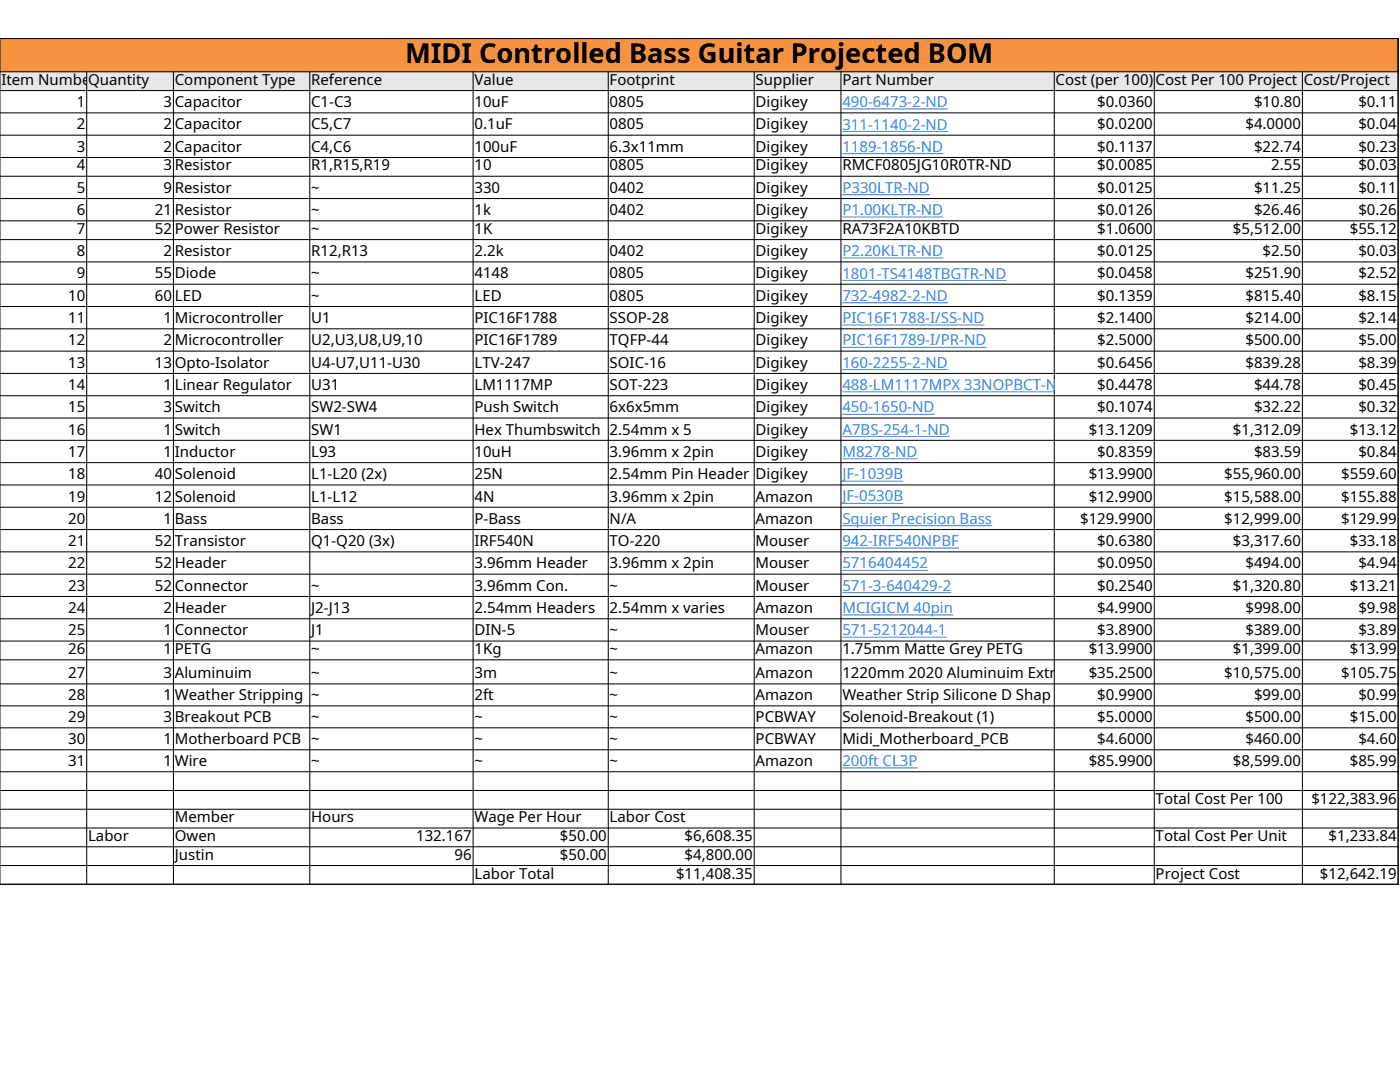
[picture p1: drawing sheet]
<svg xmlns="http://www.w3.org/2000/svg" width="279mm" height="216mm" viewBox="0 0 279 216" stroke-linecap="round" stroke-linejoin="round" font-family="sans-serif">
<defs><g id="words">
<text font-size="5.4" x="80.9" y="12.5">MIDI Controlled Bass Guitar Projected BOM</text>
<g font-size="3">
<text x=".3" y="16.9">Item Numbe</text>
<text x="17.6" y="16.9">Quantity</text>
<text x="34.9" y="16.9">Component Type</text>
<text x="62.1" y="16.9">Reference</text>
<text x="94.7" y="16.9">Value</text>
<text x="121.7" y="16.9">Footprint</text>
<text x="150.8" y="16.9">Supplier</text>
<text x="168.1" y="16.9">Part Number</text>
<text x="210.7" y="16.9">Cost (per 100)</text>
<text x="230.6" y="16.9">Cost Per 100 Project</text>
<text x="260.2" y="16.9">Cost/Project</text>
<text x="15.3" y="21.4">1</text>
<text x="32.6" y="21.4">3</text>
<text x="34.9" y="21.4">Capacitor</text>
<text x="62.1" y="21.4">C1-C3</text>
<text x="94.7" y="21.4">10uF</text>
<text x="121.7" y="21.4">0805</text>
<text x="150.8" y="21.4">Digikey</text>
<text x="219" y="21.4">$0.0360</text>
<text x="250.3" y="21.4">$10.80</text>
<text x="271.1" y="21.4">$0.11</text>
<text x="15.3" y="25.8">2</text>
<text x="32.6" y="25.8">2</text>
<text x="34.9" y="25.8">Capacitor</text>
<text x="62.1" y="25.8">C5,C7</text>
<text x="94.7" y="25.8">0.1uF</text>
<text x="121.7" y="25.8">0805</text>
<text x="150.8" y="25.8">Digikey</text>
<text x="219" y="25.8">$0.0200</text>
<text x="248.6" y="25.8">$4.0000</text>
<text x="271.1" y="25.8">$0.04</text>
<text x="15.3" y="30.3">3</text>
<text x="15.3" y="34">4</text>
<text x="32.6" y="30.3">2</text>
<text x="32.6" y="34">3</text>
<text x="34.9" y="30.3">Capacitor</text>
<text x="34.9" y="34">Resistor</text>
<text x="62.1" y="30.3">C4,C6</text>
<text x="62.1" y="34">R1,R15,R19</text>
<text x="94.7" y="30.3">100uF</text>
<text x="94.7" y="34">10</text>
<text x="121.7" y="30.3">6.3x11mm</text>
<text x="121.7" y="34">0805</text>
<text x="150.8" y="30.3">Digikey</text>
<text x="150.8" y="34">Digikey</text>
<text x="168.1" y="34">RMCF0805JG10R0TR-ND</text>
<text x="219" y="30.3">$0.1137</text>
<text x="219" y="34">$0.0085</text>
<text x="250.3" y="30.3">$22.74</text>
<text x="253.7" y="34">2.55</text>
<text x="271.1" y="30.3">$0.23</text>
<text x="271.1" y="34">$0.03</text>
<text x="15.3" y="38.5">5</text>
<text x="32.6" y="38.5">9</text>
<text x="34.9" y="38.5">Resistor</text>
<text x="62.1" y="38.5">~</text>
<text x="94.7" y="38.5">330</text>
<text x="121.7" y="38.5">0402</text>
<text x="150.8" y="38.5">Digikey</text>
<text x="219" y="38.5">$0.0125</text>
<text x="250.3" y="38.5">$11.25</text>
<text x="271.1" y="38.5">$0.11</text>
<text x="15.3" y="42.9">6</text>
<text x="15.3" y="46.7">7</text>
<text x="30.9" y="42.9">21</text>
<text x="30.9" y="46.7">52</text>
<text x="34.9" y="42.9">Resistor</text>
<text x="34.9" y="46.7">Power Resistor</text>
<text x="62.1" y="42.9">~</text>
<text x="62.1" y="46.7">~</text>
<text x="94.7" y="42.9">1k</text>
<text x="94.7" y="46.7">1K</text>
<text x="121.7" y="42.9">0402</text>
<text x="150.8" y="42.9">Digikey</text>
<text x="150.8" y="46.7">Digikey</text>
<text x="168.1" y="46.7">RA73F2A10KBTD</text>
<text x="219" y="42.9">$0.0126</text>
<text x="219" y="46.7">$1.0600</text>
<text x="246" y="46.7">$5,512.00</text>
<text x="250.3" y="42.9">$26.46</text>
<text x="269.4" y="46.7">$55.12</text>
<text x="271.1" y="42.9">$0.26</text>
<text x="15.3" y="51.1">8</text>
<text x="32.6" y="51.1">2</text>
<text x="34.9" y="51.1">Resistor</text>
<text x="62.1" y="51.1">R12,R13</text>
<text x="94.7" y="51.1">2.2k</text>
<text x="121.7" y="51.1">0402</text>
<text x="150.8" y="51.1">Digikey</text>
<text x="219" y="51.1">$0.0125</text>
<text x="252" y="51.1">$2.50</text>
<text x="271.1" y="51.1">$0.03</text>
<text x="15.3" y="55.6">9</text>
<text x="30.9" y="55.6">55</text>
<text x="34.9" y="55.6">Diode</text>
<text x="62.1" y="55.6">~</text>
<text x="94.7" y="55.6">4148</text>
<text x="121.7" y="55.6">0805</text>
<text x="150.8" y="55.6">Digikey</text>
<text x="219" y="55.6">$0.0458</text>
<text x="248.6" y="55.6">$251.90</text>
<text x="271.1" y="55.6">$2.52</text>
<text x="13.6" y="60">10</text>
<text x="13.6" y="64.5">11</text>
<text x="30.9" y="60">60</text>
<text x="32.6" y="64.5">1</text>
<text x="34.9" y="60">LED</text>
<text x="34.9" y="64.5">Microcontroller</text>
<text x="62.1" y="60">~</text>
<text x="62.1" y="64.5">U1</text>
<text x="94.7" y="60">LED</text>
<text x="94.7" y="64.5">PIC16F1788</text>
<text x="121.7" y="60">0805</text>
<text x="121.7" y="64.5">SSOP-28</text>
<text x="150.8" y="60">Digikey</text>
<text x="150.8" y="64.5">Digikey</text>
<text x="219" y="60">$0.1359</text>
<text x="219" y="64.5">$2.1400</text>
<text x="248.6" y="60">$815.40</text>
<text x="248.6" y="64.5">$214.00</text>
<text x="271.1" y="60">$8.15</text>
<text x="271.1" y="64.5">$2.14</text>
<text x="13.6" y="68.9">12</text>
<text x="32.6" y="68.9">2</text>
<text x="34.9" y="68.9">Microcontroller</text>
<text x="62.1" y="68.9">U2,U3,U8,U9,10</text>
<text x="94.7" y="68.9">PIC16F1789</text>
<text x="121.7" y="68.9">TQFP-44</text>
<text x="150.8" y="68.9">Digikey</text>
<text x="219" y="68.9">$2.5000</text>
<text x="248.6" y="68.9">$500.00</text>
<text x="271.1" y="68.9">$5.00</text>
<text x="13.6" y="73.4">13</text>
<text x="13.6" y="77.8">14</text>
<text x="30.9" y="73.4">13</text>
<text x="32.6" y="77.8">1</text>
<text x="34.9" y="73.4">Opto-Isolator</text>
<text x="34.9" y="77.8">Linear Regulator</text>
<text x="62.1" y="73.4">U4-U7,U11-U30</text>
<text x="62.1" y="77.8">U31</text>
<text x="94.7" y="73.4">LTV-247</text>
<text x="94.7" y="77.8">LM1117MP</text>
<text x="121.7" y="73.4">SOIC-16</text>
<text x="121.7" y="77.8">SOT-223</text>
<text x="150.8" y="73.4">Digikey</text>
<text x="150.8" y="77.8">Digikey</text>
<text x="219" y="73.4">$0.6456</text>
<text x="219" y="77.8">$0.4478</text>
<text x="248.6" y="73.4">$839.28</text>
<text x="250.3" y="77.8">$44.78</text>
<text x="271.1" y="73.4">$8.39</text>
<text x="271.1" y="77.8">$0.45</text>
<text x="13.6" y="82.3">15</text>
<text x="32.6" y="82.3">3</text>
<text x="34.9" y="82.3">Switch</text>
<text x="62.1" y="82.3">SW2-SW4</text>
<text x="94.7" y="82.3">Push Switch</text>
<text x="121.7" y="82.3">6x6x5mm</text>
<text x="150.8" y="82.3">Digikey</text>
<text x="219" y="82.3">$0.1074</text>
<text x="250.3" y="82.3">$32.22</text>
<text x="271.1" y="82.3">$0.32</text>
<text x="13.6" y="86.7">16</text>
<text x="32.6" y="86.7">1</text>
<text x="34.9" y="86.7">Switch</text>
<text x="62.1" y="86.7">SW1</text>
<text x="94.7" y="86.7">Hex Thumbswitch</text>
<text x="121.7" y="86.7">2.54mm x 5</text>
<text x="150.8" y="86.7">Digikey</text>
<text x="217.3" y="86.7">$13.1209</text>
<text x="246" y="86.7">$1,312.09</text>
<text x="269.4" y="86.7">$13.12</text>
<text x="13.6" y="91.2">17</text>
<text x="13.6" y="95.6">18</text>
<text x="30.9" y="95.6">40</text>
<text x="32.6" y="91.2">1</text>
<text x="34.9" y="91.2">Inductor</text>
<text x="34.9" y="95.6">Solenoid</text>
<text x="62.1" y="91.2">L93</text>
<text x="62.1" y="95.6">L1-L20 (2x)</text>
<text x="94.7" y="91.2">10uH</text>
<text x="94.7" y="95.6">25N</text>
<text x="121.7" y="91.2">3.96mm x 2pin</text>
<text x="121.7" y="95.6">2.54mm Pin Header</text>
<text x="150.8" y="91.2">Digikey</text>
<text x="150.8" y="95.6">Digikey</text>
<text x="217.3" y="95.6">$13.9900</text>
<text x="219" y="91.2">$0.8359</text>
<text x="244.3" y="95.6">$55,960.00</text>
<text x="250.3" y="91.2">$83.59</text>
<text x="267.7" y="95.6">$559.60</text>
<text x="271.1" y="91.2">$0.84</text>
<text x="13.6" y="100.1">19</text>
<text x="30.9" y="100.1">12</text>
<text x="34.9" y="100.1">Solenoid</text>
<text x="62.1" y="100.1">L1-L12</text>
<text x="94.7" y="100.1">4N</text>
<text x="121.7" y="100.1">3.96mm x 2pin</text>
<text x="150.8" y="100.1">Amazon</text>
<text x="217.3" y="100.1">$12.9900</text>
<text x="244.3" y="100.1">$15,588.00</text>
<text x="267.7" y="100.1">$155.88</text>
<text x="13.6" y="104.5">20</text>
<text x="32.6" y="104.5">1</text>
<text x="34.9" y="104.5">Bass</text>
<text x="62.1" y="104.5">Bass</text>
<text x="94.7" y="104.5">P-Bass</text>
<text x="121.7" y="104.5">N/A</text>
<text x="150.8" y="104.5">Amazon</text>
<text x="215.6" y="104.5">$129.9900</text>
<text x="244.3" y="104.5">$12,999.00</text>
<text x="267.7" y="104.5">$129.99</text>
<text x="13.6" y="109">21</text>
<text x="13.6" y="113.4">22</text>
<text x="30.9" y="109">52</text>
<text x="30.9" y="113.4">52</text>
<text x="34.9" y="109">Transistor</text>
<text x="34.9" y="113.4">Header</text>
<text x="62.1" y="109">Q1-Q20 (3x)</text>
<text x="94.7" y="109">IRF540N</text>
<text x="94.7" y="113.4">3.96mm Header</text>
<text x="121.7" y="109">TO-220</text>
<text x="121.7" y="113.4">3.96mm x 2pin</text>
<text x="150.8" y="109">Mouser</text>
<text x="150.8" y="113.4">Mouser</text>
<text x="219" y="109">$0.6380</text>
<text x="219" y="113.4">$0.0950</text>
<text x="246" y="109">$3,317.60</text>
<text x="248.6" y="113.4">$494.00</text>
<text x="269.4" y="109">$33.18</text>
<text x="271.1" y="113.4">$4.94</text>
<text x="13.6" y="117.9">23</text>
<text x="30.9" y="117.9">52</text>
<text x="34.9" y="117.9">Connector</text>
<text x="62.1" y="117.9">~</text>
<text x="94.7" y="117.9">3.96mm Con.</text>
<text x="121.7" y="117.9">~</text>
<text x="150.8" y="117.9">Mouser</text>
<text x="219" y="117.9">$0.2540</text>
<text x="246" y="117.9">$1,320.80</text>
<text x="269.4" y="117.9">$13.21</text>
<text x="13.6" y="122.3">24</text>
<text x="32.6" y="122.3">2</text>
<text x="34.9" y="122.3">Header</text>
<text x="62.1" y="122.3">J2-J13</text>
<text x="94.7" y="122.3">2.54mm Headers</text>
<text x="121.7" y="122.3">2.54mm x varies</text>
<text x="150.8" y="122.3">Amazon</text>
<text x="219" y="122.3">$4.9900</text>
<text x="248.6" y="122.3">$998.00</text>
<text x="271.1" y="122.3">$9.98</text>
<text x="13.6" y="126.8">25</text>
<text x="13.6" y="130.5">26</text>
<text x="32.6" y="126.8">1</text>
<text x="32.6" y="130.5">1</text>
<text x="34.9" y="126.8">Connector</text>
<text x="34.9" y="130.5">PETG</text>
<text x="62.1" y="126.8">J1</text>
<text x="62.1" y="130.5">~</text>
<text x="94.7" y="126.8">DIN-5</text>
<text x="94.7" y="130.5">1Kg</text>
<text x="121.7" y="126.8">~</text>
<text x="121.7" y="130.5">~</text>
<text x="150.8" y="126.8">Mouser</text>
<text x="150.8" y="130.5">Amazon</text>
<text x="168.1" y="130.5">1.75mm Matte Grey PETG</text>
<text x="217.3" y="130.5">$13.9900</text>
<text x="219" y="126.8">$3.8900</text>
<text x="246" y="130.5">$1,399.00</text>
<text x="248.6" y="126.8">$389.00</text>
<text x="269.4" y="130.5">$13.99</text>
<text x="271.1" y="126.8">$3.89</text>
<text x="13.6" y="135.3">27</text>
<text x="32.6" y="135.3">3</text>
<text x="34.9" y="135.3">Aluminuim</text>
<text x="62.1" y="135.3">~</text>
<text x="94.7" y="135.3">3m</text>
<text x="121.7" y="135.3">~</text>
<text x="150.8" y="135.3">Amazon</text>
<text x="168.1" y="135.3">1220mm 2020 Aluminuim Extr</text>
<text x="217.3" y="135.3">$35.2500</text>
<text x="244.3" y="135.3">$10,575.00</text>
<text x="267.7" y="135.3">$105.75</text>
<text x="13.6" y="139.7">28</text>
<text x="32.6" y="139.7">1</text>
<text x="34.9" y="139.7">Weather Stripping</text>
<text x="62.1" y="139.7">~</text>
<text x="94.7" y="139.7">2ft</text>
<text x="121.7" y="139.7">~</text>
<text x="150.8" y="139.7">Amazon</text>
<text x="168.1" y="139.7">Weather Strip Silicone D Shap</text>
<text x="219" y="139.7">$0.9900</text>
<text x="250.3" y="139.7">$99.00</text>
<text x="271.1" y="139.7">$0.99</text>
<text x="13.6" y="144.1">29</text>
<text x="13.6" y="148.5">30</text>
<text x="32.6" y="144.1">3</text>
<text x="32.6" y="148.5">1</text>
<text x="34.9" y="144.1">Breakout PCB</text>
<text x="34.9" y="148.5">Motherboard PCB</text>
<text x="62.1" y="144.1">~</text>
<text x="62.1" y="148.5">~</text>
<text x="94.7" y="144.1">~</text>
<text x="94.7" y="148.5">~</text>
<text x="121.7" y="144.1">~</text>
<text x="121.7" y="148.5">~</text>
<text x="150.8" y="144.1">PCBWAY</text>
<text x="150.8" y="148.5">PCBWAY</text>
<text x="168.1" y="144.1">Solenoid-Breakout (1)</text>
<text x="168.1" y="148.5">Midi_Motherboard_PCB</text>
<text x="219" y="144.1">$5.0000</text>
<text x="219" y="148.5">$4.6000</text>
<text x="248.6" y="144.1">$500.00</text>
<text x="248.6" y="148.5">$460.00</text>
<text x="269.4" y="144.1">$15.00</text>
<text x="271.1" y="148.5">$4.60</text>
<text x="13.6" y="152.8">31</text>
<text x="32.6" y="152.8">1</text>
<text x="34.9" y="152.8">Wire</text>
<text x="62.1" y="152.8">~</text>
<text x="94.7" y="152.8">~</text>
<text x="121.7" y="152.8">~</text>
<text x="150.8" y="152.8">Amazon</text>
<text x="217.3" y="152.8">$85.9900</text>
<text x="246" y="152.8">$8,599.00</text>
<text x="269.4" y="152.8">$85.99</text>
<text x="230.6" y="160.3">Total Cost Per 100</text>
<text x="261.7" y="160.3">$122,383.96</text>
<text x="17.6" y="167.8">Labor</text>
<text x="34.9" y="164.1">Member</text>
<text x="34.9" y="167.8">Owen</text>
<text x="62.1" y="164.1">Hours</text>
<text x="83.1" y="167.8">132.167</text>
<text x="94.7" y="164.1">Wage Per Hour</text>
<text x="111.7" y="167.8">$50.00</text>
<text x="121.7" y="164.1">Labor Cost</text>
<text x="136.6" y="167.8">$6,608.35</text>
<text x="230.6" y="167.8">Total Cost Per Unit</text>
<text x="265.1" y="167.8">$1,233.84</text>
<text x="34.9" y="171.6">Justin</text>
<text x="90.7" y="171.6">96</text>
<text x="111.7" y="171.6">$50.00</text>
<text x="136.6" y="171.6">$4,800.00</text>
<text x="94.7" y="175.3">Labor Total</text>
<text x="134.9" y="175.3">$11,408.35</text>
<text x="230.6" y="175.3">Project Cost</text>
<text x="263.4" y="175.3">$12,642.19</text>
</g>
<g font-size="3" fill="#3584e4">
<text x="168.1" y="21.4">490-6473-2-ND</text>
<text x="168.1" y="25.8">311-1140-2-ND</text>
<text x="168.1" y="30.3">1189-1856-ND</text>
<text x="168.1" y="38.5">P330LTR-ND</text>
<text x="168.1" y="42.9">P1.00KLTR-ND</text>
<text x="168.1" y="51.1">P2.20KLTR-ND</text>
<text x="168.1" y="55.6">1801-TS4148TBGTR-ND</text>
<text x="168.1" y="60">732-4982-2-ND</text>
<text x="168.1" y="64.5">PIC16F1788-I/SS-ND</text>
<text x="168.1" y="68.9">PIC16F1789-I/PR-ND</text>
<text x="168.1" y="73.4">160-2255-2-ND</text>
<text x="168.1" y="77.8">488-LM1117MPX 33NOPBCT-ND</text>
<text x="168.1" y="82.3">450-1650-ND</text>
<text x="168.1" y="86.7">A7BS-254-1-ND</text>
<text x="168.1" y="91.2">M8278-ND</text>
<text x="168.1" y="95.6">JF-1039B</text>
<text x="168.1" y="100.1">JF-0530B</text>
<text x="168.1" y="104.5">Squier Precision Bass</text>
<text x="168.1" y="109">942-IRF540NPBF</text>
<text x="168.1" y="113.4">5716404452</text>
<text x="168.1" y="117.9">571-3-640429-2</text>
<text x="168.1" y="122.3">MCIGICM 40pin</text>
<text x="168.1" y="126.8">571-5212044-1</text>
<text x="168.1" y="152.8">200ft CL3P</text>
</g>
</g></defs>
<path d="M0 7.7h279v6.6h-279z" fill-rule="evenodd" fill="#f69240"/>
<path d="M0 14.3h279v3.7h-279z" fill-rule="evenodd" fill="#e6e7e8"/>
<g fill="#fff">
<path d="M0 18h279v4.5h-279z" fill-rule="evenodd"/>
<path d="M259.9 22.5h19.1v4.5h-19.1z" fill-rule="evenodd"/>
<path d="M230.3 26.9h48.7v8.2h-48.7z" fill-rule="evenodd"/>
<path d="M259.9 35.1h19.1v118.9h-19.1z" fill-rule="evenodd"/>
</g>
<g fill="none" stroke="#000" stroke-width=".2">
<path d="M-.1 7.7h279.2M-.1 14.3h279.2M-.1 18.1h279.2M0 7.6v168.9M17.3 14.2v162.3M34.6 14.2v162.3M61.8 14.2v162.3M94.4 14.2v162.3M121.4 14.2v162.3M150.5 14.2v162.3M167.8 14.2v162.3M210.4 14.2v162.3"/>
<path d="M230.4 14.2v162.3M259.9 14.2v162.3M279 7.6v168.9M-.1 22.5h279.2M-.1 27h279.2M-.1 31.4h279.2M-.1 35.2h279.2M-.1 39.6h279.2M-.1 44.1h279.2M-.1 47.8h279.2M-.1 52.3h279.2M-.1 56.7h279.2"/>
<path d="M-.1 61.2h279.2M-.1 65.6h279.2M-.1 70.1h279.2M-.1 74.5h279.2M-.1 79h279.2M-.1 83.4h279.2M-.1 87.9h279.2M-.1 92.3h279.2M-.1 96.8h279.2M-.1 101.2h279.2M-.1 105.7h279.2M-.1 110.1h279.2"/>
<path d="M-.1 114.6h279.2M-.1 119h279.2M-.1 123.5h279.2M-.1 127.9h279.2M-.1 131.7h279.2M-.1 136.5h279.2M-.1 140.8h279.2M-.1 145.2h279.2M-.1 149.6h279.2M-.1 154h279.2M-.1 157.7h279.2M-.1 161.5h279.2"/>
<path d="M-.1 165.2h279.2M-.1 169h279.2M-.1 172.7h279.2M-.1 176.4h279.2"/>
</g>
<g fill="none" stroke="#3584e4" stroke-width=".2">
<path d="M168.1 21.7h21.1M168.1 26.2h21.1M168.1 30.7h20.1M168.1 38.9h17.5M168.1 43.3h20.2M168.1 51.5h20.2M168.1 56h32.8M168.1 60.4h21.1M168.1 64.8h28.4M168.1 69.3h28.8M168.1 73.7h21.1M168.1 78.2h42.3"/>
<path d="M168.1 82.7h18.4M168.1 87.1h21.5M168.1 91.6h15M168.1 96h12.2M168.1 100.4h12.2M168.1 104.9h29.9M168.1 109.4h23.3M168.1 113.8h17.2M168.1 118.3h21.8M168.1 122.7h22.1M168.1 127.1h20.8M168.1 153.2h15"/>
</g>
<use href="#words"/>
</svg>
